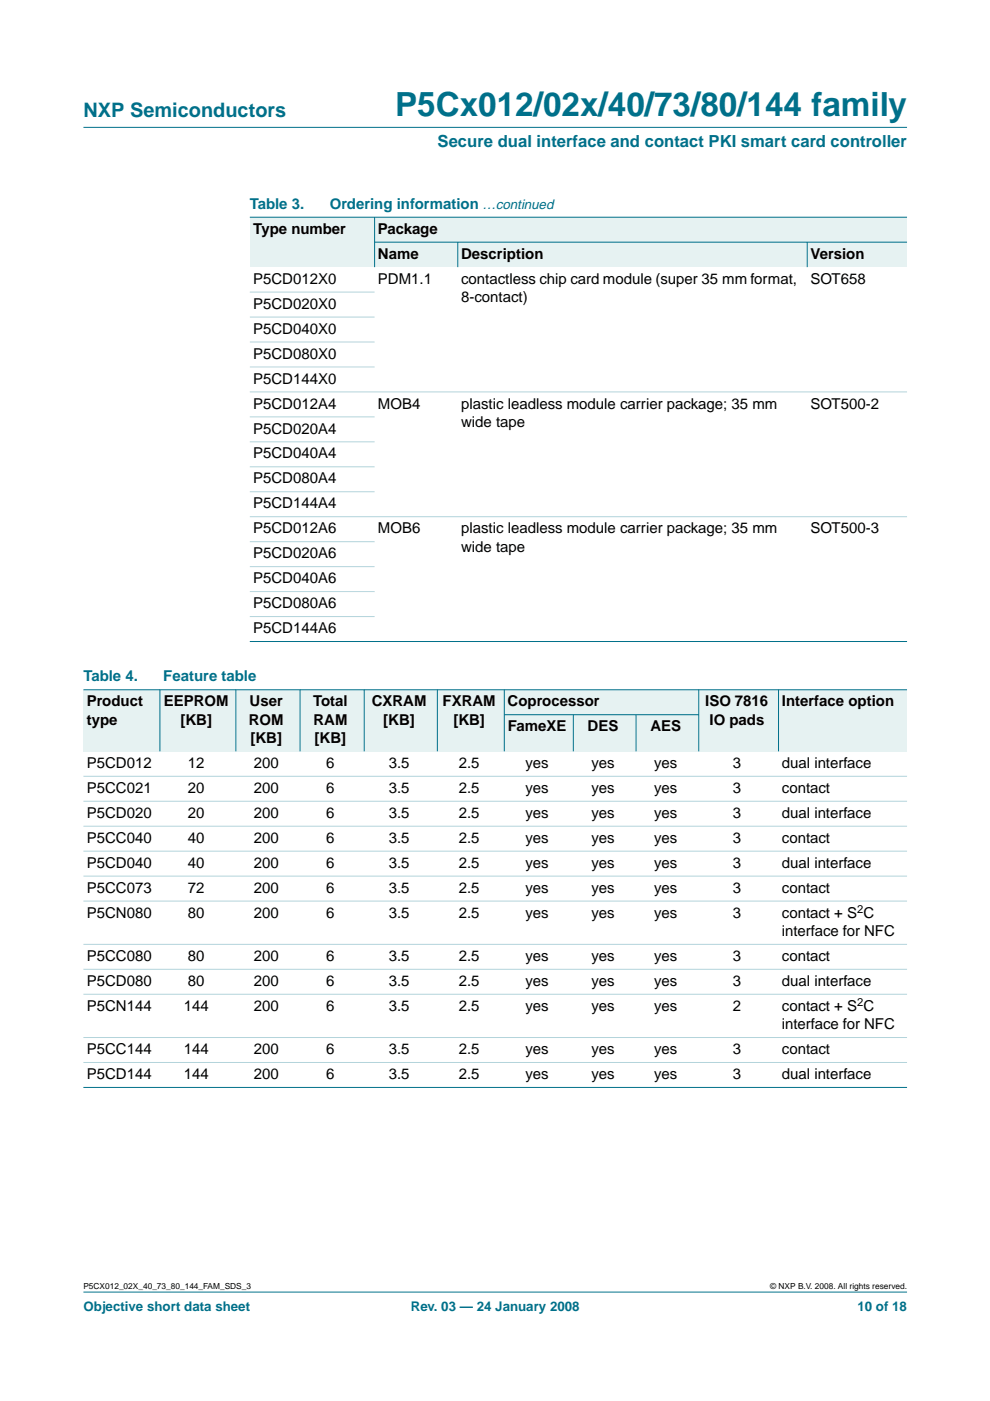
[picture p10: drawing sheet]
<svg xmlns="http://www.w3.org/2000/svg" width="210mm" height="297mm" viewBox="0 0 210 297" stroke-linecap="round" stroke-linejoin="round" font-family="sans-serif">
<defs><g id="words">
<text font-size="7.1" fill="#00708a" x="83.8" y="24.7">P5Cx012/02x/40/73/80/144 family</text>
<text font-size="4.2" fill="#00708a" x="17.7" y="24.9">NXP Semiconductors</text>
<text font-size="3.5" fill="#00708a" x="92.8" y="31.1">Secure dual interface and contact PKI smart card controller</text>
<g font-size="3.2" fill="#00708a">
<text x="53" y="44.3">Table 3.</text>
<text x="69.9" y="44.3">Ordering information …continued</text>
<text x="17.7" y="144.5">Table 4.</text>
<text x="34.6" y="144.5">Feature table</text>
</g>
<g font-size="3.2">
<text x="53.7" y="49.6">Type number</text>
<text x="80.1" y="49.6">Package</text>
<text x="80.1" y="54.9">Name</text>
<text x="97.8" y="54.9">Description</text>
<text x="171.9" y="54.9">Version</text>
<text x="53.7" y="60.2">P5CD012X0</text>
<text x="53.7" y="65.5">P5CD020X0</text>
<text x="80.1" y="60.2">PDM1.1</text>
<text x="97.8" y="64">8-contact)</text>
<text x="97.8" y="60.2">contactless chip card module (super 35 mm format,</text>
<text x="171.9" y="60.2">SOT658</text>
<text x="53.7" y="70.7">P5CD040X0</text>
<text x="53.7" y="76">P5CD080X0</text>
<text x="53.7" y="81.3">P5CD144X0</text>
<text x="53.7" y="86.6">P5CD012A4</text>
<text x="80.1" y="86.6">MOB4</text>
<text x="97.8" y="86.6">plastic leadless module carrier package; 35 mm</text>
<text x="171.9" y="86.6">SOT500-2</text>
<text x="53.7" y="91.9">P5CD020A4</text>
<text x="97.8" y="90.5">wide tape</text>
<text x="53.7" y="97.2">P5CD040A4</text>
<text x="53.7" y="102.5">P5CD080A4</text>
<text x="53.7" y="107.8">P5CD144A4</text>
<text x="53.7" y="113.1">P5CD012A6</text>
<text x="80.1" y="113.1">MOB6</text>
<text x="97.8" y="113.1">plastic leadless module carrier package; 35 mm</text>
<text x="171.9" y="113.1">SOT500-3</text>
<text x="53.7" y="118.4">P5CD020A6</text>
<text x="97.8" y="117">wide tape</text>
<text x="53.7" y="123.7">P5CD040A6</text>
<text x="53.7" y="129">P5CD080A6</text>
<text x="53.7" y="134.3">P5CD144A6</text>
<text x="18.4" y="149.8">Product</text>
<text x="34.8" y="149.8">EEPROM</text>
<text x="52.9" y="149.8">User</text>
<text x="66.4" y="149.8">Total</text>
<text x="78.8" y="149.8">CXRAM</text>
<text x="93.8" y="149.8">FXRAM</text>
<text x="107.6" y="149.8">Coprocessor</text>
<text x="149.5" y="149.8">ISO 7816</text>
<text x="165.8" y="149.8">Interface option</text>
<text x="18.4" y="153.7">type</text>
<text x="38.3" y="153.7">[KB]</text>
<text x="52.8" y="153.7">ROM</text>
<text x="66.4" y="153.7">RAM</text>
<text x="81.3" y="153.7">[KB]</text>
<text x="96.1" y="153.7">[KB]</text>
<text x="107.7" y="155.1">FameXE</text>
<text x="124.6" y="155.1">DES</text>
<text x="137.9" y="155.1">AES</text>
<text x="150.4" y="153.7">IO pads</text>
<text x="53.1" y="157.5">[KB]</text>
<text x="66.7" y="157.5">[KB]</text>
<text x="18.4" y="162.8">P5CD012</text>
<text x="39.8" y="162.8">12</text>
<text x="53.8" y="162.8">200</text>
<text x="69.2" y="162.8">6</text>
<text x="82.4" y="162.8">3.5</text>
<text x="97.3" y="162.8">2.5</text>
<text x="111.5" y="162.8">yes</text>
<text x="125.4" y="162.8">yes</text>
<text x="138.7" y="162.8">yes</text>
<text x="155.4" y="162.8">3</text>
<text x="165.8" y="162.8">dual interface</text>
<text x="18.4" y="168.1">P5CC021</text>
<text x="18.4" y="173.4">P5CD020</text>
<text x="39.8" y="168.1">20</text>
<text x="39.8" y="173.4">20</text>
<text x="53.8" y="168.1">200</text>
<text x="53.8" y="173.4">200</text>
<text x="69.2" y="168.1">6</text>
<text x="69.2" y="173.4">6</text>
<text x="82.4" y="168.1">3.5</text>
<text x="82.4" y="173.4">3.5</text>
<text x="97.3" y="168.1">2.5</text>
<text x="97.3" y="173.4">2.5</text>
<text x="111.5" y="168.1">yes</text>
<text x="111.5" y="173.4">yes</text>
<text x="125.4" y="168.1">yes</text>
<text x="125.4" y="173.4">yes</text>
<text x="138.7" y="168.1">yes</text>
<text x="138.7" y="173.4">yes</text>
<text x="155.4" y="168.1">3</text>
<text x="155.4" y="173.4">3</text>
<text x="165.8" y="168.1">contact</text>
<text x="165.8" y="173.4">dual interface</text>
<text x="18.4" y="178.7">P5CC040</text>
<text x="39.8" y="178.7">40</text>
<text x="53.8" y="178.7">200</text>
<text x="69.2" y="178.7">6</text>
<text x="82.4" y="178.7">3.5</text>
<text x="97.3" y="178.7">2.5</text>
<text x="111.5" y="178.7">yes</text>
<text x="125.4" y="178.7">yes</text>
<text x="138.7" y="178.7">yes</text>
<text x="155.4" y="178.7">3</text>
<text x="165.8" y="178.7">contact</text>
<text x="18.4" y="184">P5CD040</text>
<text x="39.8" y="184">40</text>
<text x="53.8" y="184">200</text>
<text x="69.2" y="184">6</text>
<text x="82.4" y="184">3.5</text>
<text x="97.3" y="184">2.5</text>
<text x="111.5" y="184">yes</text>
<text x="125.4" y="184">yes</text>
<text x="138.7" y="184">yes</text>
<text x="155.4" y="184">3</text>
<text x="165.8" y="184">dual interface</text>
<text x="18.4" y="189.3">P5CC073</text>
<text x="39.8" y="189.3">72</text>
<text x="53.8" y="189.3">200</text>
<text x="69.2" y="189.3">6</text>
<text x="82.4" y="189.3">3.5</text>
<text x="97.3" y="189.3">2.5</text>
<text x="111.5" y="189.3">yes</text>
<text x="125.4" y="189.3">yes</text>
<text x="138.7" y="189.3">yes</text>
<text x="155.4" y="189.3">3</text>
<text x="165.8" y="189.3">contact</text>
<text x="18.4" y="194.6">P5CN080</text>
<text x="39.8" y="194.6">80</text>
<text x="53.8" y="194.6">200</text>
<text x="69.2" y="194.6">6</text>
<text x="82.4" y="194.6">3.5</text>
<text x="97.3" y="194.6">2.5</text>
<text x="111.5" y="194.6">yes</text>
<text x="125.4" y="194.6">yes</text>
<text x="138.7" y="194.6">yes</text>
<text x="155.4" y="194.6">3</text>
<text x="165.8" y="194.6">contact + S C</text>
<text x="18.4" y="203.7">P5CC080</text>
<text x="39.8" y="203.7">80</text>
<text x="53.8" y="203.7">200</text>
<text x="69.2" y="203.7">6</text>
<text x="82.4" y="203.7">3.5</text>
<text x="97.3" y="203.7">2.5</text>
<text x="111.5" y="203.7">yes</text>
<text x="125.4" y="203.7">yes</text>
<text x="138.7" y="203.7">yes</text>
<text x="155.4" y="203.7">3</text>
<text x="165.8" y="198.5">interface for NFC</text>
<text x="165.8" y="203.7">contact</text>
<text x="18.4" y="209">P5CD080</text>
<text x="39.8" y="209">80</text>
<text x="53.8" y="209">200</text>
<text x="69.2" y="209">6</text>
<text x="82.4" y="209">3.5</text>
<text x="97.3" y="209">2.5</text>
<text x="111.5" y="209">yes</text>
<text x="125.4" y="209">yes</text>
<text x="138.7" y="209">yes</text>
<text x="155.4" y="209">3</text>
<text x="165.8" y="209">dual interface</text>
<text x="18.4" y="214.3">P5CN144</text>
<text x="39" y="214.3">144</text>
<text x="53.8" y="214.3">200</text>
<text x="69.2" y="214.3">6</text>
<text x="82.4" y="214.3">3.5</text>
<text x="97.3" y="214.3">2.5</text>
<text x="111.5" y="214.3">yes</text>
<text x="125.4" y="214.3">yes</text>
<text x="138.7" y="214.3">yes</text>
<text x="155.4" y="214.3">2</text>
<text x="165.8" y="214.3">contact + S C</text>
<text x="165.8" y="218.2">interface for NFC</text>
<text x="18.4" y="223.5">P5CC144</text>
<text x="39" y="223.5">144</text>
<text x="53.8" y="223.5">200</text>
<text x="69.2" y="223.5">6</text>
<text x="82.4" y="223.5">3.5</text>
<text x="97.3" y="223.5">2.5</text>
<text x="111.5" y="223.5">yes</text>
<text x="125.4" y="223.5">yes</text>
<text x="138.7" y="223.5">yes</text>
<text x="155.4" y="223.5">3</text>
<text x="165.8" y="223.5">contact</text>
<text x="18.4" y="228.8">P5CD144</text>
<text x="39" y="228.8">144</text>
<text x="53.8" y="228.8">200</text>
<text x="69.2" y="228.8">6</text>
<text x="82.4" y="228.8">3.5</text>
<text x="97.3" y="228.8">2.5</text>
<text x="111.5" y="228.8">yes</text>
<text x="125.4" y="228.8">yes</text>
<text x="138.7" y="228.8">yes</text>
<text x="155.4" y="228.8">3</text>
<text x="165.8" y="228.8">dual interface</text>
</g>
<g font-size="2.8" fill="#00708a">
<text x="17.7" y="278">Objective short data sheet</text>
<text x="87.1" y="278">Rev. 03 — 24 January 2008</text>
<text x="181.8" y="278">10 of 18</text>
</g>
<g font-size="2.4">
<text x="181.7" y="193.6">2</text>
<text x="181.7" y="213.4">2</text>
</g>
<g font-size="1.8">
<text x="17.7" y="273.4">P5CX012_02X_40_73_80_144_FAM_SDS_3</text>
<text x="163.3" y="273.4">© NXP B.V. 2008. All rights reserved.</text>
</g>
</g></defs>
<g fill="#00708a" stroke="#00708a" stroke-width=".21">
<path d="M17.7 273.9h174.6z"/>
<path d="M17.7 27h174.6z"/>
</g>
<g fill="#e6f2f2">
<path d="M53 46.1h26.4v10.5h-26.4z" fill-rule="evenodd"/>
<path d="M79.4 46.1h112.9v5.2h-112.9z" fill-rule="evenodd"/>
<path d="M79.4 51.3h17.7v5.3h-17.7z" fill-rule="evenodd"/>
<path d="M97.1 51.3h74v5.3h-74z" fill-rule="evenodd"/>
<path d="M171.1 51.3h21.2v5.3h-21.2z" fill-rule="evenodd"/>
</g>
<g fill="#00708a" stroke="#00708a" stroke-width=".21">
<path d="M79.4 46v10.6z"/>
<path d="M97.1 51.3v5.3z"/>
<path d="M171.1 51.3v5.3z"/>
<path d="M53 46.1h139.3z"/>
<path d="M79.4 51.3h112.9z"/>
<path d="M53 136h139.3z"/>
</g>
<g fill="#b3d4db" stroke="#b3d4db" stroke-width=".21">
<path d="M53 61.9h26.4z"/>
<path d="M53 67.2h26.4z"/>
<path d="M53 72.5h26.4z"/>
<path d="M53 77.8h26.4z"/>
<path d="M53 83.1h139.3z"/>
<path d="M53 88.4h26.4z"/>
<path d="M53 93.7h26.4z"/>
<path d="M53 99h26.4z"/>
<path d="M53 104.3h26.4z"/>
<path d="M53 109.6h139.3z"/>
<path d="M53 114.8h26.4z"/>
<path d="M53 120.1h26.4z"/>
<path d="M53 125.4h26.4z"/>
<path d="M53 130.7h26.4z"/>
</g>
<g fill="#e6f2f2">
<path d="M17.7 146.2h16.2v13.1h-16.2z" fill-rule="evenodd"/>
<path d="M33.9 146.2h16.1v13.1h-16.1z" fill-rule="evenodd"/>
<path d="M50 146.2h13.6v13.1h-13.6z" fill-rule="evenodd"/>
<path d="M63.6 146.2h13.6v13.1h-13.6z" fill-rule="evenodd"/>
<path d="M77.2 146.2h15.5v13.1h-15.5z" fill-rule="evenodd"/>
<path d="M92.7 146.2h14.2v13.1h-14.2z" fill-rule="evenodd"/>
<path d="M106.9 146.2h41.2v5.3h-41.2z" fill-rule="evenodd"/>
<path d="M148.1 146.2h17v13.1h-17z" fill-rule="evenodd"/>
<path d="M165.1 146.2h27.2v13.1h-27.2z" fill-rule="evenodd"/>
<path d="M106.9 151.5h14.7v7.8h-14.7z" fill-rule="evenodd"/>
<path d="M121.6 151.5h13.3v7.8h-13.3z" fill-rule="evenodd"/>
<path d="M134.9 151.5h13.2v7.8h-13.2z" fill-rule="evenodd"/>
</g>
<g fill="#00708a" stroke="#00708a" stroke-width=".21">
<path d="M33.9 146.2v13.1z"/>
<path d="M50 146.2v13.1z"/>
<path d="M63.6 146.2v13.1z"/>
<path d="M77.2 146.2v13.1z"/>
<path d="M92.7 146.2v13.1z"/>
<path d="M106.9 146.2v13.1z"/>
<path d="M121.6 151.5v7.8z"/>
<path d="M134.9 151.5v7.8z"/>
<path d="M148.1 146.2v13.1z"/>
<path d="M165.1 146.2v13.1z"/>
<path d="M17.7 146.2h174.6z"/>
<path d="M106.9 151.5h41.3z"/>
<path d="M17.7 230.6h174.6z"/>
</g>
<g fill="#b3d4db" stroke="#b3d4db" stroke-width=".21">
<path d="M17.7 164.6h174.6z"/>
<path d="M17.7 169.9h174.6z"/>
<path d="M17.7 175.2h174.6z"/>
<path d="M17.7 180.5h174.6z"/>
<path d="M17.7 185.8h174.6z"/>
<path d="M17.7 191h174.6z"/>
<path d="M17.7 200.2h174.6z"/>
<path d="M17.7 205.5h174.6z"/>
<path d="M17.7 210.8h174.6z"/>
<path d="M17.7 220h174.6z"/>
<path d="M17.7 225.3h174.6z"/>
</g>
<use href="#words"/>
</svg>
